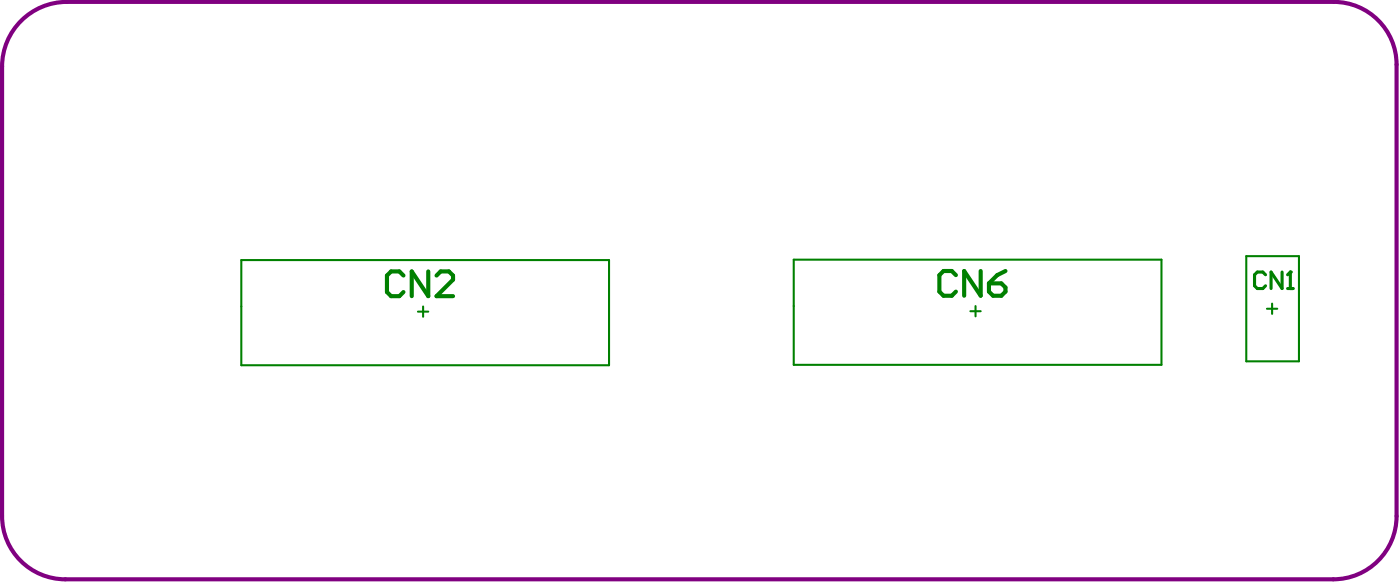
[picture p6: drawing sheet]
<svg xmlns="http://www.w3.org/2000/svg" width="225mm" height="94mm" viewBox="0 0 225 94" stroke-linecap="round" stroke-linejoin="round" font-family="sans-serif">
<path d="M38.9 41.9h59.2v16.9h-59.2zM67.3 50.2h1.7M68.1 49.3v1.7M127.8 41.8h59.2v16.9h-59.2zM156.2 50.1h1.7M157.1 49.3v1.6M200.7 41.2h8.5v17h-8.5zM204 49.7h1.7M204.8 48.9v1.6" fill="none" stroke="#008000" stroke-width=".33"/>
<path d="M65 44.4l-.7-.7h-1.3l-.7 .7v2.6l.7 .7h1.3l.7-.7M69 43.7v4l-2.7-4v4M70.3 44.4l.7-.7h1.3l.6 .7v.6l-2.6 2.7h2.6M153.9 44.3l-.6-.7h-1.4l-.6 .7v2.6l.6 .7h1.4l.6-.7M157.9 43.6v4l-2.7-4v4M159.2 45.6h2l.7 .7v.6l-.7 .7h-1.3l-.7-.7zM161.9 43.6l-1.3 .7-1.4 1.3" fill="none" stroke="#008000" stroke-width=".66"/>
<path d="M203.8 44.2l-.5-.4h-.9l-.4 .4v1.8l.4 .4h.9l.5-.4M206.4 43.8v2.6l-1.7-2.6v2.6M207.3 46.4h.9M207.8 43.8v2.6" fill="none" stroke="#008000" stroke-width=".5"/>
<circle cx="207.8" cy="43.8" r=".25" fill="#008000"/>
<path d="M207.8 43.8l-.5 .4" fill="none" stroke="#008000" stroke-width=".5"/>
<path d="M3 3.8a10.4 10.4 0 0 1 7.8-3.5h204a10.1 10.1 0 0 1 10.1 10.1v72.7a10.2 10.2 0 0 1-10.2 10.1h-204.2a10.2 10.2 0 0 1-10.2-10.1v-72.4a10.4 10.4 0 0 1 2.7-6.9z" fill="none" stroke="#800080" stroke-width=".66"/>
</svg>
